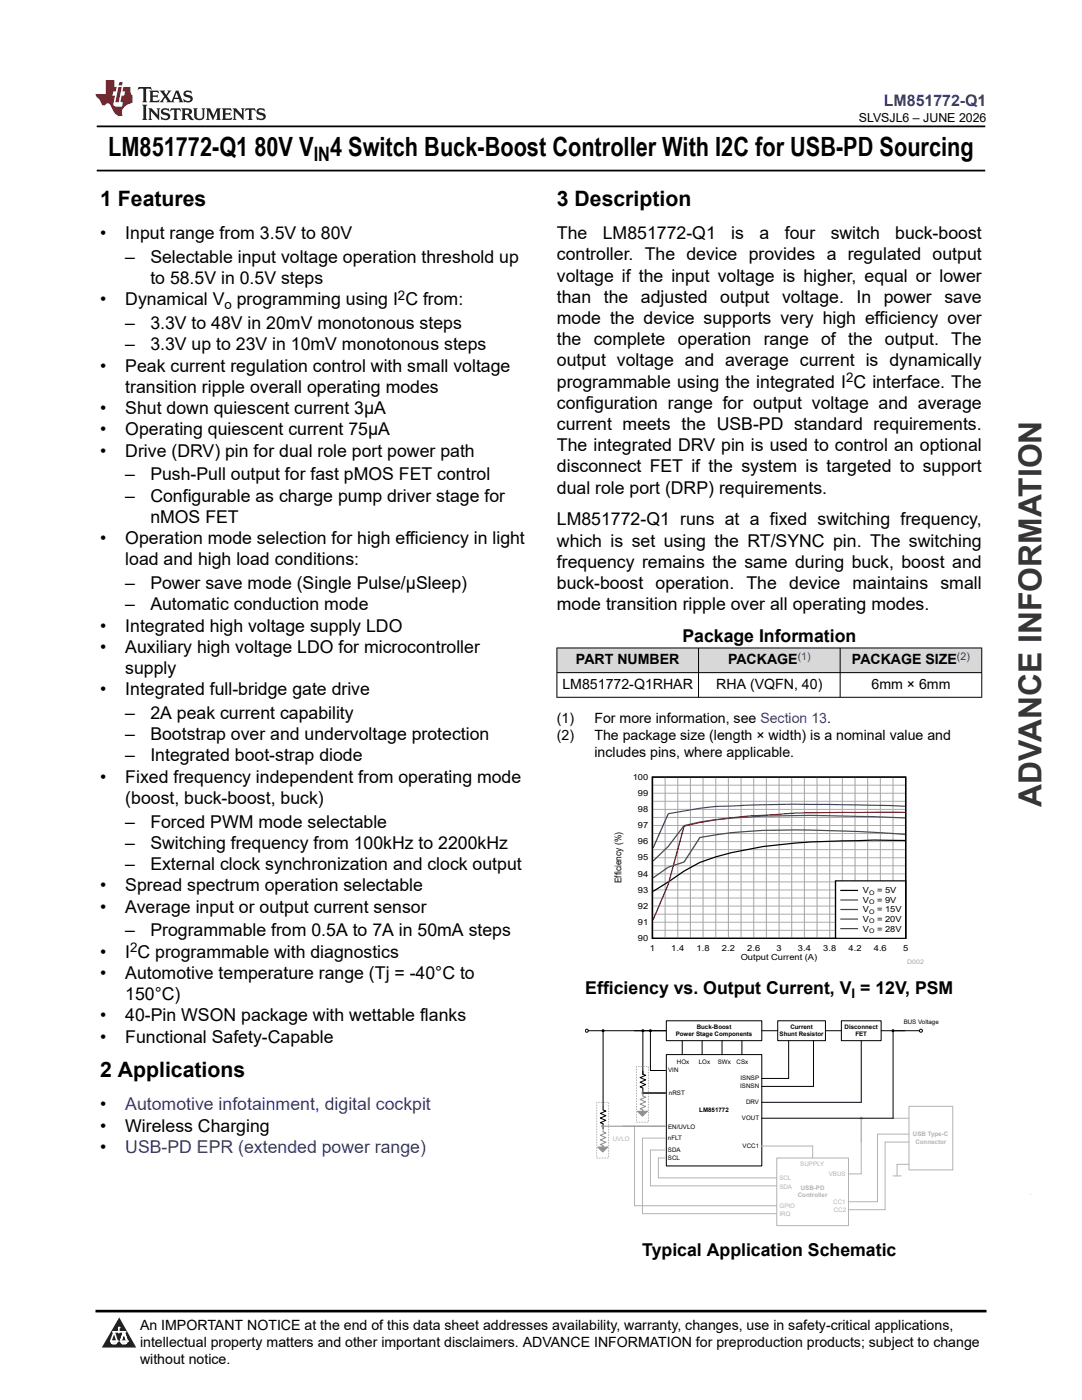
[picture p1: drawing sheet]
<svg xmlns="http://www.w3.org/2000/svg" width="216mm" height="279mm" viewBox="0 0 216 279" stroke-linecap="round" stroke-linejoin="round" font-family="sans-serif">
<defs><g id="words">
<text font-size="6.3" fill="#373435" x="207.8" y="161" transform="rotate(-90 207.8 161)">ADVANCE INFORMATION</text>
<g font-size="5.3">
<text x="21.6" y="31.2">LM851772-Q1</text>
<text x="50.8" y="31.2">80V V 4 Switch Buck-Boost Controller With I2C for USB-PD Sourcing</text>
</g>
<g font-size="4.2">
<text x="20" y="41.2">1 Features</text>
<text x="111.1" y="41.2">3 Description</text>
<text x="20" y="215">2 Applications</text>
</g>
<text font-size="4" x="62.6" y="32.2">IN</text>
<g font-size="3.5">
<text x="20" y="47.7">•</text>
<text x="25" y="47.7">Input range from 3.5V to 80V</text>
<text x="111.1" y="47.7">The</text>
<text x="120.3" y="47.7">LM851772-Q1</text>
<text x="145.9" y="47.7">is</text>
<text x="151.6" y="47.7">a</text>
<text x="156.6" y="47.7">four</text>
<text x="165.8" y="47.7">switch</text>
<text x="178.6" y="47.7">buck-boost</text>
<text x="25" y="52.5">–</text>
<text x="30" y="52.5">Selectable input voltage operation threshold up</text>
<text x="111.1" y="52">controller. The device provides a regulated output</text>
<text x="30" y="56.7">to 58.5V in 0.5V steps</text>
<text x="111.1" y="56.2">voltage if the input voltage is higher, equal or lower</text>
<text x="20" y="61">•</text>
<text x="25" y="61">Dynamical V programming using I C from:</text>
<text x="25" y="65.7">–</text>
<text x="30" y="65.7">3.3V to 48V in 20mV monotonous steps</text>
<text x="111.1" y="60.4">than</text>
<text x="111.1" y="64.7">mode the device supports very high efficiency over</text>
<text x="120.5" y="60.4">the</text>
<text x="127.9" y="60.4">adjusted</text>
<text x="143.7" y="60.4">output</text>
<text x="156" y="60.4">voltage.</text>
<text x="170.9" y="60.4">In</text>
<text x="176.3" y="60.4">power save</text>
<text x="25" y="69.9">–</text>
<text x="30" y="69.9">3.3V up to 23V in 10mV monotonous steps</text>
<text x="111.1" y="68.9">the complete operation range of the output. The</text>
<text x="20" y="74.2">•</text>
<text x="25" y="74.2">Peak current regulation control with small voltage</text>
<text x="111.1" y="73.1">output voltage and average current is dynamically</text>
<text x="111.1" y="77.4">programmable using the integrated I C interface. The</text>
<text x="20" y="82.6">•</text>
<text x="25" y="78.4">transition ripple overall operating modes</text>
<text x="25" y="82.6">Shut down quiescent current 3μA</text>
<text x="111.1" y="81.6">configuration range for output voltage and average</text>
<text x="20" y="86.9">•</text>
<text x="25" y="86.9">Operating quiescent current 75μA</text>
<text x="111.1" y="85.8">current meets the USB-PD standard requirements.</text>
<text x="20" y="91.1">•</text>
<text x="25" y="91.1">Drive (DRV) pin for dual role port power path</text>
<text x="25" y="95.9">–</text>
<text x="30" y="95.9">Push-Pull output for fast pMOS FET control</text>
<text x="111.1" y="90.1">The integrated DRV pin is used to control an optional</text>
<text x="111.1" y="94.3">disconnect FET if the system is targeted to support</text>
<text x="25" y="100.1">–</text>
<text x="30" y="100.1">Configurable as charge pump driver stage for</text>
<text x="111.1" y="98.5">dual role port (DRP) requirements.</text>
<text x="30" y="104.3">nMOS FET</text>
<text x="111.1" y="104.9">LM851772-Q1 runs at a fixed switching frequency,</text>
<text x="20" y="108.6">•</text>
<text x="25" y="108.6">Operation mode selection for high efficiency in light</text>
<text x="25" y="112.8">load and high load conditions:</text>
<text x="111.1" y="113.3">frequency remains the same during buck, boost and</text>
<text x="111.1" y="109.1">which is set using the RT/SYNC pin. The switching</text>
<text x="25" y="117.6">–</text>
<text x="30" y="117.6">Power save mode (Single Pulse/μSleep)</text>
<text x="111.1" y="117.6">buck-boost operation. The device maintains small</text>
<text x="25" y="121.8">–</text>
<text x="30" y="121.8">Automatic conduction mode</text>
<text x="111.1" y="121.8">mode transition ripple over all operating modes.</text>
<text x="20" y="126">•</text>
<text x="20" y="130.3">•</text>
<text x="25" y="126">Integrated high voltage supply LDO</text>
<text x="25" y="130.3">Auxiliary high voltage LDO for microcontroller</text>
<text x="136.2" y="128.2">Package Information</text>
<text x="25" y="134.5">supply</text>
<text x="20" y="138.7">•</text>
<text x="25" y="138.7">Integrated full-bridge gate drive</text>
<text x="25" y="143.5">–</text>
<text x="30" y="143.5">2A peak current capability</text>
<text x="25" y="147.7">–</text>
<text x="30" y="147.7">Bootstrap over and undervoltage protection</text>
<text x="25" y="152">–</text>
<text x="30" y="152">Integrated boot-strap diode</text>
<text x="20" y="156.2">•</text>
<text x="25" y="156.2">Fixed frequency independent from operating mode</text>
<text x="25" y="160.4">(boost, buck-boost, buck)</text>
<text x="25" y="165.2">–</text>
<text x="30" y="165.2">Forced PWM mode selectable</text>
<text x="25" y="169.4">–</text>
<text x="25" y="173.7">–</text>
<text x="30" y="169.4">Switching frequency from 100kHz to 2200kHz</text>
<text x="30" y="173.7">External clock synchronization and clock output</text>
<text x="20" y="177.9">•</text>
<text x="25" y="177.9">Spread spectrum operation selectable</text>
<text x="20" y="182.1">•</text>
<text x="25" y="182.1">Average input or output current sensor</text>
<text x="20" y="191.1">•</text>
<text x="25" y="186.9">–</text>
<text x="25" y="191.1">I C programmable with diagnostics</text>
<text x="30" y="186.9">Programmable from 0.5A to 7A in 50mA steps</text>
<text x="20" y="195.4">•</text>
<text x="25" y="195.4">Automotive temperature range (Tj = -40°C to</text>
<text x="20" y="203.8">•</text>
<text x="25" y="199.6">150°C)</text>
<text x="25" y="203.8">40-Pin WSON package with wettable flanks</text>
<text x="116.8" y="198.4">Efficiency vs. Output Current, V = 12V, PSM</text>
<text x="20" y="208.1">•</text>
<text x="25" y="208.1">Functional Safety-Capable</text>
<text x="20" y="221.6">•</text>
<text x="20" y="225.8">•</text>
<text x="25" y="225.8">Wireless Charging</text>
<text x="20" y="230.1">•</text>
<text x="128.2" y="250.7">Typical Application Schematic</text>
</g>
<g font-size="3.5" fill="#00f">
<text x="25" y="221.6">Automotive infotainment, digital cockpit</text>
<text x="25" y="230.1">USB-PD EPR (extended power range)</text>
</g>
<text font-size="3.2" fill="#00f" x="176.4" y="21.1">LM851772-Q1</text>
<g font-size="2.8">
<text x="112.2" y="137.5">LM851772-Q1RHAR</text>
<text x="114.9" y="132.6">PART NUMBER</text>
<text x="142.9" y="137.5">RHA (VQFN, 40)</text>
<text x="145.3" y="132.6">PACKAGE</text>
<text x="170" y="132.6">PACKAGE SIZE</text>
<text x="173.9" y="137.5">6mm × 6mm</text>
<text x="111.1" y="144.3">(1)</text>
<text x="111.1" y="147.7">(2)</text>
<text x="118.6" y="144.3">For more information, see Section 13.</text>
<text x="118.6" y="147.7">The package size (length × width) is a nominal value and</text>
<text x="118.6" y="151.1">includes pins, where applicable.</text>
<text x="27.9" y="265.5">An IMPORTANT NOTICE at the end of this data sheet addresses availability, warranty, changes, use in safety-critical applications,</text>
<text x="27.9" y="268.9">intellectual property matters and other important disclaimers. ADVANCE INFORMATION for preproduction products; subject to change</text>
<text x="27.9" y="272.3">without notice.</text>
</g>
<g font-size="2.6">
<text x="79.4" y="59.8">2</text>
<text x="44.8" y="61.7">o</text>
<text x="168.8" y="76.2">2</text>
<text x="26" y="190">2</text>
<text x="169.9" y="199.2">I</text>
</g>
<text font-size="2.5" x="171.4" y="24.3">SLVSJL6 – JUNE 2026</text>
<g font-size="2.1" fill="#00f">
<text x="159.2" y="131.7">(1)</text>
<text x="191" y="131.7">(2)</text>
</g>
<text font-size="1.9" x="124" y="176.3" transform="rotate(-90 124 176.3)">Efficiency (%)</text>
<g font-size="1.7">
<text x="126.3" y="155.6">100</text>
<text x="127.3" y="158.9">99</text>
<text x="127.3" y="165.3">97</text>
<text x="127.3" y="162.1">98</text>
<text x="127.3" y="171.7">95</text>
<text x="127.3" y="168.5">96</text>
<text x="127.3" y="178.2">93</text>
<text x="127.3" y="174.9">94</text>
<text x="172.2" y="178.3">V</text>
<text x="175" y="178.3">= 5V</text>
<text x="127.3" y="184.6">91</text>
<text x="127.3" y="181.4">92</text>
<text x="172.2" y="180.2">V</text>
<text x="172.2" y="182.1">V</text>
<text x="172.2" y="184">V</text>
<text x="172.2" y="185.9">V</text>
<text x="175" y="180.2">= 9V</text>
<text x="175" y="182.1">= 15V</text>
<text x="175" y="184">= 20V</text>
<text x="175" y="185.9">= 28V</text>
<text x="127.3" y="187.8">90</text>
<text x="129.7" y="189.7">1</text>
<text x="133.9" y="189.7">1.4</text>
<text x="139" y="189.7">1.8</text>
<text x="144.1" y="189.7">2.2</text>
<text x="147.8" y="191.6">Output Current (A)</text>
<text x="149.1" y="189.7">2.6</text>
<text x="154.9" y="189.7">3</text>
<text x="159.2" y="189.7">3.4</text>
<text x="164.3" y="189.7">3.8</text>
<text x="169.3" y="189.7">4.2</text>
<text x="174.4" y="189.7">4.6</text>
<text x="180.2" y="189.7">5</text>
</g>
<g font-size="1.3">
<text x="173.4" y="178.6">O</text>
<text x="173.4" y="180.5">O</text>
<text x="173.4" y="182.4">O</text>
<text x="173.4" y="184.3">O</text>
<text x="173.4" y="186.2">O</text>
</g>
<text font-size="1.3" fill="#a8a8a8" x="181" y="192.4">D002</text>
<g font-size="1.2">
<text x="134.8" y="206.8">Power Stage Components</text>
<text x="139" y="205.3">Buck-Boost</text>
<text x="155.6" y="206.8">Shunt Resistor</text>
<text x="157.7" y="205.3">Current</text>
<text x="168.5" y="205.3">Disconnect</text>
<text x="170.7" y="206.8">FET</text>
<text x="180.3" y="204.4">BUS Voltage</text>
<text x="133.3" y="214">VIN</text>
<text x="135.1" y="212.4">HOx</text>
<text x="139.4" y="212.4">LOx</text>
<text x="143.2" y="212.4">SWx</text>
<text x="147" y="212.4">CSx</text>
<text x="147.8" y="215.6">ISNSP</text>
<text x="133.5" y="218.6">nRST</text>
<text x="139.5" y="221.9">LM851772</text>
<text x="147.7" y="217.2">ISNSN</text>
<text x="148.9" y="220.4">DRV</text>
<text x="133.3" y="227.5">nFLT</text>
<text x="133.3" y="225.3">EN/UVLO</text>
<text x="148" y="223.5">VOUT</text>
<text x="133.3" y="229.9">SDA</text>
<text x="133.3" y="231.5">SCL</text>
<text x="148.2" y="229.1">VCC1</text>
</g>
<g font-size="1.2" fill="#b3b3b3">
<text x="122.3" y="227.7">UVLO</text>
<text x="182.2" y="226.8">USB Type-C</text>
<text x="159.7" y="232.7">SUPPLY</text>
<text x="182.7" y="228.2">Connector</text>
<text x="155.5" y="235.4">SCL</text>
<text x="155.5" y="237.2">SDA</text>
<text x="159.2" y="239">Controller</text>
<text x="159.8" y="237.5">USB-PD</text>
<text x="165.4" y="234.6">VBUS</text>
<text x="155.5" y="241">GPIO</text>
<text x="155.5" y="242.6">IRQ</text>
<text x="166.3" y="240.2">CC1</text>
<text x="166.4" y="241.8">CC2</text>
</g>
</g></defs>
<path d="M19.3 25.2h177.3M19.3 34h177.3" fill="none" stroke="#000" stroke-width=".35"/>
<g fill="#d8d8d8">
<path d="M111.1 129.3h84.8v4.9h-84.8z" fill-rule="evenodd"/>
<path d="M111.2 129.4h28.1v4.8h-28.1z" fill-rule="evenodd"/>
<path d="M139.4 129.4h28.2v4.8h-28.2z" fill-rule="evenodd"/>
<path d="M167.7 129.4h28.1v4.8h-28.1z" fill-rule="evenodd"/>
</g>
<path d="M111.1 129.3h84.9M111.1 134.2h84.9M111.1 139.2h84.9M111.1 129.3v9.9M139.4 129.3v9.9M167.6 129.3v9.9M195.9 129.3v9.9" fill="none" stroke="#000" stroke-width=".2"/>
<path d="M130.2 155.1h50.5v32.2h-50.5zM180.6 167.7a217.6 217.6 0 0 0-28.3 1.2 60.2 60.2 0 0 0-12.6 3.2l-3.2 1.7-6.2 4.1" fill="none" stroke="#000" stroke-width=".26"/>
<g fill="none" stroke="#a8a8a8" stroke-width=".2">
<path d="M130.2 156.7h50.5M130.2 158.3h50.5M130.2 159.9h50.5M132.7 155.1v32.2M135.2 155.1v32.2M137.8 155.1v32.2M140.3 155.1v32.2M142.8 155.1v32.2M145.3 155.1v32.2M147.9 155.1v32.2M150.4 155.1v32.2M152.9 155.1v32.2"/>
<path d="M155.5 155.1v32.2M158 155.1v32.2M160.5 155.1v32.2M163 155.1v32.2M165.6 155.1v32.2M168.1 155.1v32.2M170.6 155.1v32.2M173.1 155.1v32.2M175.7 155.1v32.2M178.2 155.1v32.2M130.2 161.5h50.5M130.2 163.1h50.5"/>
<path d="M130.2 164.7h50.5M130.2 166.4h50.5M130.2 168h50.5M130.2 169.6h50.5M130.2 171.2h50.5M130.2 172.8h50.5M130.2 174.4h50.5M130.2 176h50.5M130.2 177.6h50.5M130.2 179.2h50.5M130.2 180.8h50.5M130.2 182.4h50.5"/>
<path d="M130.2 184.1h50.5M130.2 185.7h50.5"/>
</g>
<path d="M180.6 162.1h-6.2a259.6 259.6 0 0 0-28.4 1.1l-6.3 .9-3.2 .8-3.2 11.6-3 7.1" fill="none" stroke="#f00" stroke-width=".26"/>
<path d="M180.6 160.9l-6.2-.2a380.2 380.2 0 0 0-31.6 .2l-3.1 .4-6.4 1.1-3 6.8" fill="none" stroke="#295c74" stroke-width=".26"/>
<path d="M180.6 163.2a330.9 330.9 0 0 0-31.5-.1 59.2 59.2 0 0 0-12.6 1.7l-3.2 4.1-3 2.9" fill="none" stroke="#68265f" stroke-width=".26"/>
<path d="M180.6 166.5a308.5 308.5 0 0 0-28.3-.8 79.1 79.1 0 0 0-12.6 1.4l-3.2 4.9-3.2 1.1-3 2.1" fill="none" stroke="#286b49" stroke-width=".26"/>
<path d="M166.7 175.8h14v11.5h-14z" fill-rule="evenodd" fill="#fff"/>
<path d="M166.7 175.8h14v11.5h-14zM167.8 177.7h3.3" fill="none" stroke="#000" stroke-width=".26"/>
<path d="M167.8 179.6h3.3" fill="none" stroke="#f00" stroke-width=".26"/>
<path d="M167.8 181.5h3.3" fill="none" stroke="#295c74" stroke-width=".26"/>
<path d="M167.8 183.4h3.3" fill="none" stroke="#68265f" stroke-width=".26"/>
<path d="M167.8 185.3h3.3" fill="none" stroke="#286b49" stroke-width=".26"/>
<path d="M155 231.1h14.3v13.5h-14.3z" fill-rule="evenodd" fill="#fff"/>
<path d="M155 231.1h14.3v13.5h-14.3z" fill="none" stroke="#b3b3b3" stroke-width=".2"/>
<path d="M133 210.5h19v22.2h-19z" fill-rule="evenodd" fill="#fff"/>
<g fill="none" stroke="#000" stroke-width=".2">
<path d="M117.4 205.7h15.6M128.3 218.1h4.5M133 210.5h19v22.2h-19z"/>
<circle cx="117.1" cy="205.7" r=".3"/>
</g>
<path d="M124.2 224.8h8.6M126.6 224.8v15.8h28.4M129.8 229.5v7.2h25.2M131.4 235.1h23.6M132.8 227.1h-4.6v15.1h26.8M151.8 228.7h10.4v2.4" fill="none" stroke="#b3b3b3" stroke-width=".2"/>
<path d="M133 203.7h19v4h-19z" fill-rule="evenodd" fill="#fff"/>
<path d="M126.6 205.7h6.4M133 203.7h19v4h-19zM136.1 207.7v2.8M140.1 207.7v2.8M144.1 207.7v2.8M148 207.7v2.8" fill="none" stroke="#000" stroke-width=".2"/>
<path d="M155.2 203.7h9.5v4h-9.5z" fill-rule="evenodd" fill="#fff"/>
<path d="M155.2 203.7h9.5v4h-9.5z" fill="none" stroke="#000" stroke-width=".2"/>
<path d="M167.9 203.7h7.9v4h-7.9z" fill-rule="evenodd" fill="#fff"/>
<path d="M167.9 203.7h7.9v4h-7.9z" fill="none" stroke="#000" stroke-width=".2"/>
<path d="M181.4 220.8h8.7v12.7h-8.7z" fill-rule="evenodd" fill="#fff"/>
<path d="M171.9 223.5v4.4M178.2 223.2h3.2M178.2 234.7h1.6M181.4 220.8h8.7v12.7h-8.7zM181.4 232.4h-2.4v2.3M181.4 226.3h-6.3v13.5" fill="none" stroke="#b3b3b3" stroke-width=".2"/>
<path d="M152 205.7h3.2M164.7 205.7h3.2M175.8 205.7h4.8" fill="none" stroke="#000" stroke-width=".2"/>
<circle cx="171.9" cy="223.2" r=".3" fill="#b3b3b3"/>
<path d="M129.8 229.5h3M131.4 231.1v4M131.4 231.1h1.4M169.3 239.8h5.8M171.9 223.2v11.1h-2.6M181.4 227.9h-4.8v13.5h-7.2" fill="none" stroke="#b3b3b3" stroke-width=".2"/>
<g fill="none" stroke="#000" stroke-width=".2">
<path d="M128.3 214.4l.5 .2-1.1 .5 1.1 .4-1.1 .5 1.1 .4-1.1 .5 .6 .2v1M128.3 206v8.4M129.8 206v7.6h3M157.4 207.7v7.5h-5.4M162.3 207.7v9.1h-10.3M171.9 207.7v12.3h-19.9M178.2 206v17.2h-26.2M178.6 205.7h4.9"/>
<circle cx="183.8" cy="205.7" r=".3"/>
</g>
<g fill="#000">
<circle cx="128.3" cy="205.7" r=".3"/>
<circle cx="129.8" cy="205.7" r=".3"/>
<circle cx="178.2" cy="205.7" r=".3"/>
</g>
<path d="M128.6 218.1h4.2" fill="none" stroke="#919191" stroke-width=".2"/>
<circle cx="128.3" cy="218.1" r=".3" fill="#919191"/>
<path d="M128.3 218.1v.6l.5 .3-1.1 .4 1.1 .5-1.1 .5 1.1 .4-1.1 .5 .6 .2v.6" fill="none" stroke="#919191" stroke-width=".2"/>
<path d="M127.2 221.8h2l-1 1z" fill="#919191"/>
<path d="M120.3 225.3v.6l.6 .2-1.1 .5 1.1 .4-1.1 .5 1.1 .5-1.1 .4 .5 .3v.5M127.2 221.8h2l-1 1zM128.2 221.6v.2" fill="none" stroke="#919191" stroke-width=".2"/>
<path d="M127 212.8h2.4v11.2h-2.4z" fill="none" stroke="#b3b3b3" stroke-width=".2" stroke-dasharray=".2 .4"/>
<path d="M128.3 218.1h4.5M120.3 220.9v.6l.6 .2-1.1 .5 1.1 .5-1.1 .4 1.1 .5-1.1 .5 .5 .2v1" fill="none" stroke="#000" stroke-width=".2"/>
<path d="M119.3 228.9h2l-1 1z" fill="#919191"/>
<path d="M119.3 228.9h2l-1 1zM120.3 228.7v.2M120.6 224.8h12.2" fill="none" stroke="#919191" stroke-width=".2"/>
<path d="M119.1 220h2.3v11.1h-2.3z" fill="none" stroke="#b3b3b3" stroke-width=".2" stroke-dasharray=".2 .4"/>
<circle cx="120.3" cy="224.8" r=".3" fill="#919191"/>
<path d="M120.3 206v14.9" fill="none" stroke="#000" stroke-width=".2"/>
<circle cx="120.3" cy="205.7" r=".3" fill="#000"/>
<path d="M205.6 6.9h.1" fill="none" stroke="#373435" stroke-width=".2"/>
<path d="M0 0h215.9v23.8h-215.9z" fill-rule="evenodd" fill="#fff"/>
<path d="M27.7 17.4l-.2 .6 .5-.3h.6v.2v2.1l-.2 .4h1l-.2-.4v-2.1v-.2h.5l.5 .3-.1-.6zM29.8 18.1l.2 .4v1.5l-.2 .4h1.9l.1-.6a1.08 1.08 0 0 1-1.3 .2v-.7h.6l.4 .2v-.6l-.4 .2h-.6v-.6l.2-.1a1 1 0 0 1 1 .2l-.1-.5zM31.8 18.1l1 1.1-1 1.2h.9l-.2-.2 .4-.7 .5 .7-.2 .2h1.6l-.2-.2 .1-.4h1l.1 .4-.1 .2h.9l-.2-.3-.8-2h-.5l-1 2.2-.8-1.1 .9-1.1h-.8l.2 .2-.5 .7-.3-.7 .1-.2zM35.2 18.5l.4 1h-.8zM36.8 18.2a.65 .65 0 0 0-.2 .8 .65 .65 0 0 0 .6 .4l.7 .2 .1 .2a.79 .79 0 0 1-.7 .4 .79 .79 0 0 1-.7-.5l.1 .7 .2-.1a.93 .93 0 0 0 1.1 .1 .93 .93 0 0 0 .4-1 1.46 1.46 0 0 0-1.2-.6l-.1-.3a1.09 1.09 0 0 1 1.2 .2l-.2-.6-.1 .1-.6-.2zM28.4 20.9l.2 .4v2.3l-.2 .3h1l-.2-.3v-2.3l.2-.4zM29.6 21.6l.2 .4v1.6l-.2 .3h.8l-.3-.3v-1.4l1.7 1.8v-2l.2-.4h-.8l.2 .2 .1 1.1-1.2-1.3zM32.3 21.8a.65 .65 0 0 0-.2 .7 .65 .65 0 0 0 .7 .4l.6 .2 .1 .2a.79 .79 0 0 1-.7 .4 .79 .79 0 0 1-.7-.5l.1 .7 .2-.1a.93 .93 0 0 0 1.1 .1 .93 .93 0 0 0 .4-.9 1.46 1.46 0 0 0-1.2-.6l-.1-.4a1.09 1.09 0 0 1 1.2 .2l-.2-.6-.1 .1-.6-.1zM34.1 21.6l-.1 .7a.63 .63 0 0 1 .7-.4l.1 1.7-.3 .3h1l-.2-.3v-1.7a.66 .66 0 0 1 .8 .4l-.1-.7zM36.2 21.6l.2 .4v1.6l-.2 .3h.9l-.2-.2v-.7h.5l.1 .2a.79 .79 0 0 0 1.2 .6l-1-.9a.61 .61 0 0 0 .6-.6 .61 .61 0 0 0-.5-.6zM36.9 21.9h.2a.47 .47 0 0 1 .5 .1 .47 .47 0 0 1 .1 .5l-.2 .2h-.6zM38.5 21.6l.2 .2a2.27 2.27 0 0 0 .4 2 1.04 1.04 0 0 0 1.7-.7v-1.3l.2-.2h-.8l.2 .4v1.1a.6 .6 0 0 1-.6 .6 .6 .6 0 0 1-.6-.6v-1.1l.3-.4zM41.1 21.6l.2 .4v1.6l-.2 .3h.7l-.2-.3v-1.5l.9 1.9 .8-1.9v1.5l-.2 .3h1l-.3-.3v-1.6l.3-.4h-.8l-.7 1.5-.7-1.5zM44.3 21.6l.2 .4v1.6l-.2 .3h1.9l.1-.5a1.09 1.09 0 0 1-1.3 .1v-.6h.6l.4 .1v-.6l-.4 .2h-.6v-.6l.2-.1a1.01 1.01 0 0 1 1 .3l-.1-.6zM46.4 21.6l.3 .4v1.6l-.3 .3h.8l-.2-.3v-1.4l1.6 1.8v-2l.2-.4h-.7l.2 .2v1.1l-1.2-1.3zM49 21.6l-.1 .7a.63 .63 0 0 1 .8-.4v1.7l-.3 .3h1l-.2-.3v-1.7a.66 .66 0 0 1 .8 .4l-.1-.7zM51.4 21.8a.65 .65 0 0 0-.2 .7 .65 .65 0 0 0 .6 .4l.6 .2 .2 .2a.79 .79 0 0 1-.8 .4 .79 .79 0 0 1-.6-.5l.1 .7 .2-.1a.93 .93 0 0 0 1 .1 .93 .93 0 0 0 .5-.9 1.46 1.46 0 0 0-1.3-.6l-.1-.4a1.09 1.09 0 0 1 1.3 .2l-.2-.6-.2 .1-.5-.1z" fill="#231f20"/>
<path d="M21.1 16v2.8h-2.1l.1 .3 .9 1a.95 .95 0 0 0 .9 .9 .59 .59 0 0 1 .6-.4 .59 .59 0 0 1 .5 .4l.4 .8a1.59 1.59 0 0 0 2.1 1.3 1.61 1.61 0 0 1 1-2.2l1-.4-.1-1.5a1.59 1.59 0 0 1-.4-1.6h-1.4l-.2 .9h.5l-.1 .8h-.5l-.2 1v.2l.4 .1-.2 .9h-.6a.73 .73 0 0 1-1.1-.7l.3-1.5h-.5l.2-.8h.5l.2-.9h-.5v-1.4zM23.6 17.4l-.6 3h.7l.6-3zM23.8 16.4l-.1 .7h.7l.1-.7z" fill="#ed1c24"/>
<path d="M0 261.4h215.9v18h-215.9z" fill-rule="evenodd" fill="#fff"/>
<path d="M23.8 262.9l3.4 6h-6.9z" fill="#231f20"/>
<path d="M22.1 267.7h1.3l-.4 .5h-.3a.55 .55 0 0 1-.6-.5z" fill-rule="evenodd" fill="#fff"/>
<path d="M22.1 267.7h1.3l-.4 .5h-.3a.55 .55 0 0 1-.6-.5z" fill="none" stroke="#231f20" stroke-width=".34"/>
<path d="M22.1 267.7h1.3l-.4 .5h-.5zM23.7 265.9h.1M23.7 264.9v1z" fill="none" stroke="#fff" stroke-width=".34"/>
<circle cx="23.7" cy="264.9" r=".17" fill="#fff"/>
<path d="M22.6 265.8h.1M22.6 265.8h2.3z" fill="none" stroke="#fff" stroke-width=".34"/>
<circle cx="24.9" cy="265.8" r=".17" fill="#fff"/>
<path d="M24 267.7h.1" fill="none" stroke="#fff" stroke-width=".34"/>
<path d="M24.7 265.8l-.7 1.9z" fill="#fff"/>
<path d="M24.7 265.8l-.7 1.9z" fill="none" stroke="#fff" stroke-width=".34"/>
<path d="M24.7 265.8l.7 1.9z" fill="#fff"/>
<path d="M24.7 265.8l.7 1.9zM25.3 267.7h.1" fill="none" stroke="#fff" stroke-width=".34"/>
<circle cx="22.1" cy="267.7" r=".17" fill="#fff"/>
<path d="M22.8 265.8l-.7 1.9zM22.8 265.8l.6 1.9z" fill="none" stroke="#fff" stroke-width=".34"/>
<circle cx="23.4" cy="267.7" r=".17" fill="#fff"/>
<path d="M24.1 267.7h1.3a.65 .65 0 0 1-.6 .5 .65 .65 0 0 1-.7-.5z" fill-rule="evenodd" fill="#fff"/>
<path d="M24.1 267.7h1.3a.65 .65 0 0 1-.6 .5 .65 .65 0 0 1-.7-.5z" fill="none" stroke="#231f20" stroke-width=".34"/>
<path d="M24 267.7h.1M24.1 267.7h1.3l-.4 .5h-.5z" fill="none" stroke="#fff" stroke-width=".34"/>
<circle cx="25.4" cy="267.7" r=".17" fill="#fff"/>
<path d="M19 261.7h177.8" fill="none" stroke="#000" stroke-width=".53"/>
<use href="#words"/>
</svg>
